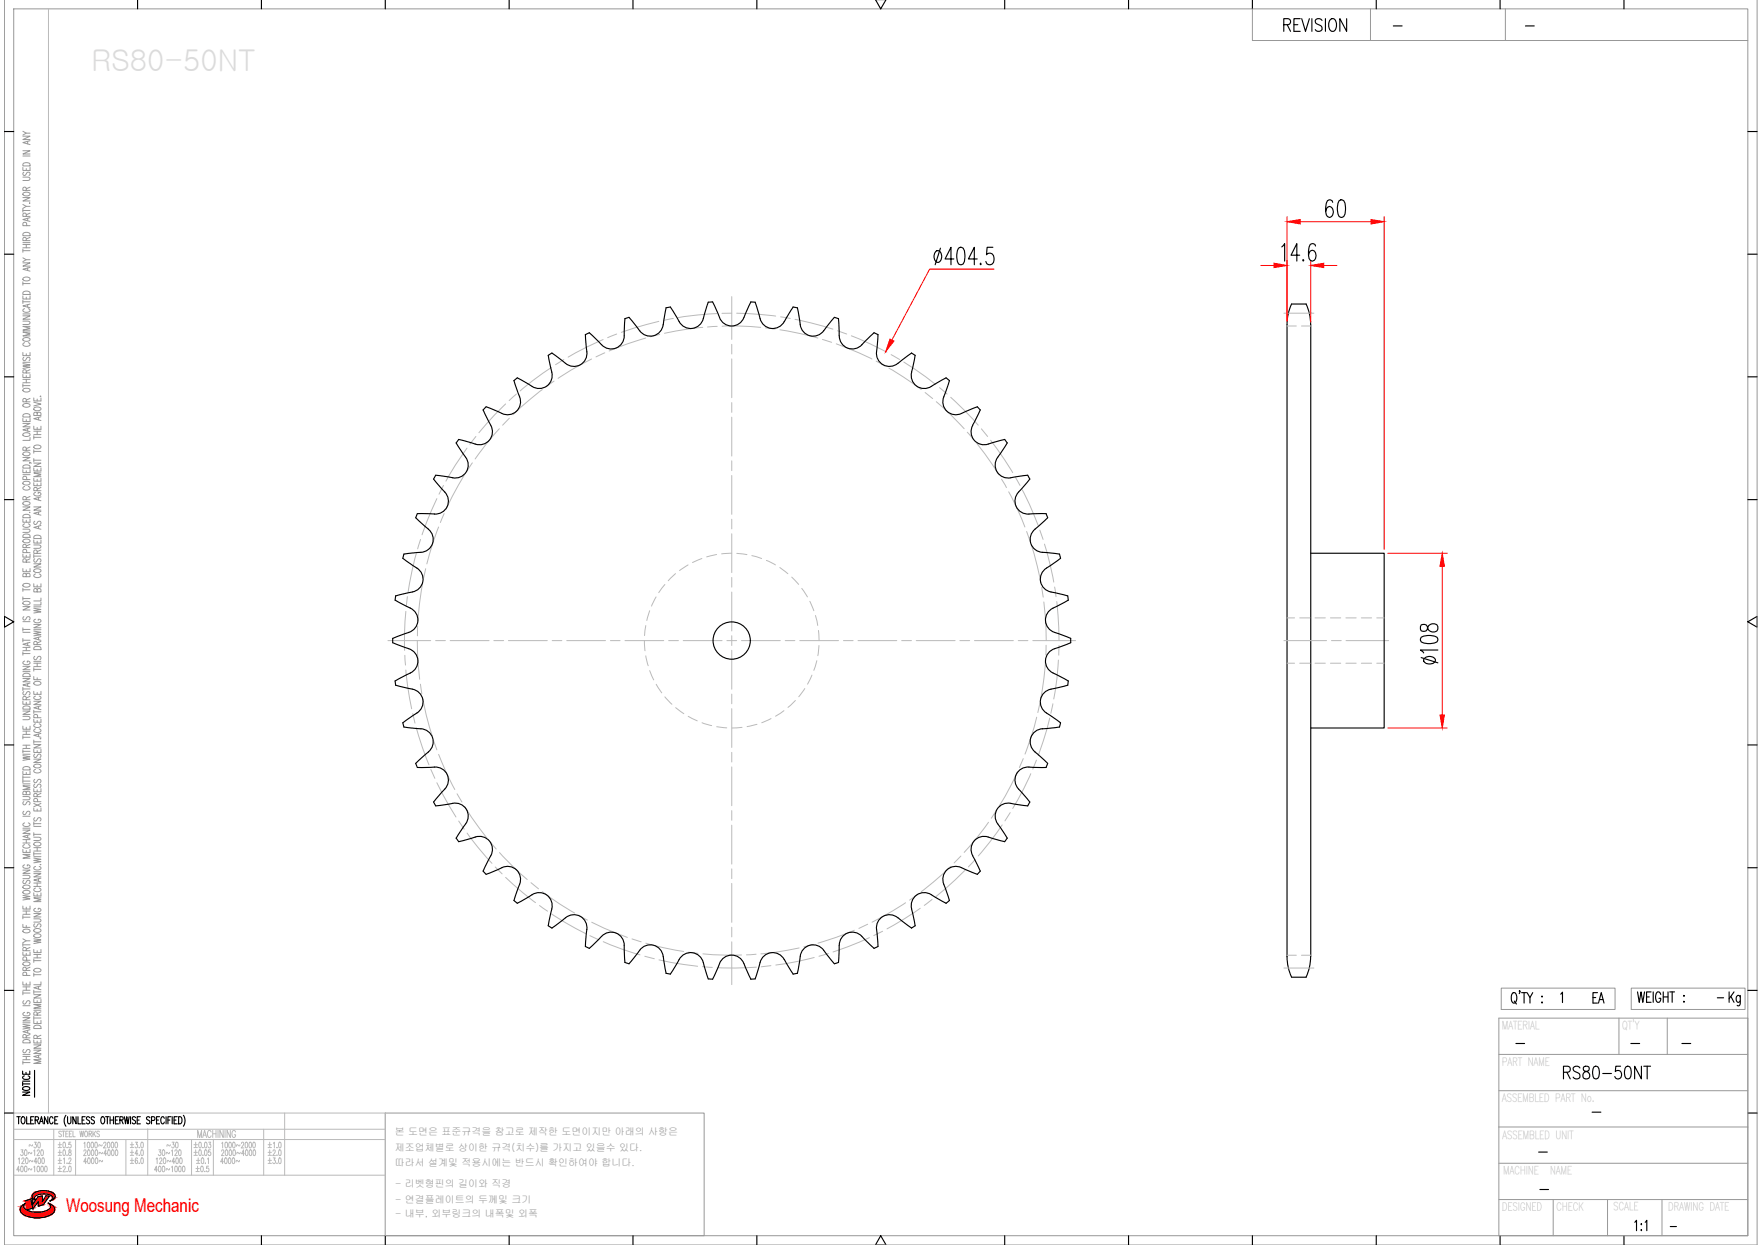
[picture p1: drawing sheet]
<svg xmlns="http://www.w3.org/2000/svg" width="297mm" height="210mm" viewBox="0 0 297 210" stroke-linecap="round" stroke-linejoin="round" font-family="sans-serif">
<defs><g id="words">
<text font-size="5.3" x="290.7" y="170.7">Kg</text>
<text font-size="4.9" x="267.8" y="170.4">EA</text>
<text font-size="3.2" fill="#f00" x="11.1" y="204.3">Woosung Mechanic</text>
<g font-size="2.6">
<text x="234.2" y="5.6">-</text>
<text x="256.5" y="5.6">-</text>
<text x="288.9" y="169.3">-</text>
<text x="254.7" y="177.1">-</text>
<text x="274.1" y="177.1">-</text>
<text x="282.9" y="177.1">-</text>
<text x="267.8" y="188.7">-</text>
<text x="258.6" y="195.4">-</text>
<text x="258.9" y="201.8">-</text>
<text x="280.8" y="208.1">-</text>
</g>
<g font-size="1.7" fill="#989898">
<text x="66.6" y="191.4">본 도면은 표준규격을 참고로 제작한 도면이지만 아래의 사항은</text>
<text x="66.6" y="194.1">제조업체별로 상이한 규격(치수)를 가지고 있을수 있다.</text>
<text x="66.6" y="196.6">따라서 설계및 적용시에는 반드시 확인하여야 합니다.</text>
<text x="66.7" y="200.2">- 리벳형핀의 길이와 직경</text>
<text x="66.7" y="202.8">- 연결플레이트의 두께및 크기</text>
<text x="66.7" y="205.2">- 내부, 외부링크의 내폭및 외폭</text>
</g>
</g></defs>
<!-- layer: 0 -->
<g fill="none" stroke="#989898" stroke-width=".17">
<path d="M.7 -.1v210h295.7v-210M2.3 1.5h292.5v206.8h-292.5zM211.3 1.5v5.3h83.5M231.2 1.5v5.3M253.9 1.5v5.3M3.9 33.3h1.2l-1.2 .6h1.2M3.9 29.9h.8l.4 .2-.2 .3h-1M3.9 28.2v.5h1.2v-.5M3.9 25.4h1.2l-1.2 .6h1.2M3.9 23h1.2l-1.2 .5h1.2M3.9 35.2v.6M3.9 35.5h1.2"/>
<path d="M3.9 34.5l.5 .3M3.9 26.3h1.2M3.9 22.1l.5 .4M3.9 39.3a.82 .82 0 0 1 1.2 .1v.3h-1.2zM3.9 32.5a.91 .91 0 0 1 1.2 .1 .64 .64 0 0 1-.6 .4 .64 .64 0 0 1-.6-.4zM3.9 27.6a.84 .84 0 0 1 1.2 .1v.3h-1.2zM4 29l-.1 .4 .1 .2 .3-.1a.52 .52 0 0 1 .7-.4l.1 .3-.2 .2M4.4 36.5v-.5h-.4l-.1 .5h1.2M4.4 32.1l-.1-.5h-.4v.5h1.2M4.4 28.4v.3M4.5 38.1l-.1-.5-.1-.1-.4 .1v.5h1.2M4.7 23.8v.4"/>
<path d="M4.7 36.8v.4M5 34.2v.1zM5.1 36.7l-1.2 .3 1.2 .3M5.1 34.8h-.7l-.5 .3M5.1 23.7l-1.2 .3 1.2 .4M5.1 22.5h-.7l-.5 .3M5.1 35.9l-.7 .3M5.1 31.6l-.7 .2M3.9 59.4v.6h1.2v-.6M3.9 54.1h.8l.4 .3-.2 .3h-1M3.9 53.2h1.2l-1.2 .6h1.2M3.9 49.9v.5h1.2v-.5"/>
<path d="M3.9 44.3h1.2l-1.2 .6h1.2M3.9 42v.5M3.9 47.5v.6M3.9 50.6v.6M3.9 52.9h1.2M3.9 50.9h1.2M3.9 47.8h1.2M3.9 43.5l.5 .3M3.9 42.3h1.2M3.9 41.8h1.2M3.9 41.2h1.2M3.9 40.9h1.2"/>
<path d="M3.9 57.1a.91 .91 0 0 1 1.2 0 .69 .69 0 0 1-1.2 .3zM3.9 49.2a.82 .82 0 0 1 1.2 .2v.2h-1.2zM3.9 46.9a.71 .71 0 0 1 1.2 .2 .7 .7 0 0 1-1.2-.1zM4.2 57.8a.32 .32 0 0 0-.3 .4 .32 .32 0 0 0 .4 .2h.3a.32 .32 0 0 0 .5-.2 .32 .32 0 0 0-.3-.4M4.2 52a.32 .32 0 0 0-.3 .5 .32 .32 0 0 0 .4 .2h.3a.32 .32 0 0 0 .5-.2 .32 .32 0 0 0-.3-.5M4.4 40.6v-.5h-.4l-.1 .5h1.2M4.4 41.2v.6M4.4 50.1v.3M4.4 59.6v.4M4.7 45.2v.4M4.7 51.4v.4M5.1 56h-1.2l1.2 .3-1.2 .3h1.2"/>
<path d="M5.1 55h-1.2l1.2 .3-1.2 .4h1.2M5.1 51.3l-1.2 .3 1.2 .3M5.1 45.1l-1.2 .3 1.2 .3M5.1 43.8h-.7l-.5 .3M5.1 40l-.7 .3M3.9 79.2v.5h1.2v-.5M3.9 77.1h1.2l-1.2 .6h1.2M3.9 73.2a.72 .72 0 0 1 1.2 .2 .87 .87 0 0 1-1.2 0zM3.9 71.4h1.2l-1.2 .6h1.2M3.9 70.5v.6h1.2v-.6M3.9 63.1v.5h1.2v-.5M3.9 61.3l1.2 .2-1.2 .2 1.2 .2-1.2 .2"/>
<path d="M3.9 64.7v.6M3.9 65h1.2M3.9 64.5h1.2M3.9 64h1.2M3.9 61.1h1.2M3.9 78.5a.84 .84 0 0 1 1.2 .1v.3h-1.2zM3.9 76.4a.71 .71 0 0 1 1.2 .2 .7 .7 0 0 1-1.2-.2zM3.9 69.9a.79 .79 0 0 1 1.2 .1v.3h-1.2zM3.9 68.2a.91 .91 0 0 1 1.2 .1 .69 .69 0 0 1-1.2 .2zM3.9 65.6a.74 .74 0 0 1 1.2 .2 .7 .7 0 0 1-1.2-.1zM4 60.2a.29 .29 0 0 0-.1 .5 .29 .29 0 0 0 .5-.1l.1-.2a.31 .31 0 0 1 .5-.1 .31 .31 0 0 1-.1 .5M4.4 75.9v-.5h-.5v.5h1.2"/>
<path d="M4.4 67.7v-.4l-.4-.1-.1 .5h1.2M4.4 62.9v-.5h-.5v.5h1.2M4.4 63.3v.3M4.4 64v.5M4.4 70.8v.3M4.4 79.4v.3M4.7 72.3v.4M5 78l.3 .1M5.1 73.8v.4h-1.2M5.1 72.2l-1.2 .3 1.2 .3M5.1 75.4l-.7 .2M5.1 67.2l-.7 .3"/>
<path d="M5.1 62.3l-.7 .3M5.7 78.9v.5h1.2v-.5M5.7 78.1h1.2l-1.2 .5h1.2M5.7 71.9v.5h1.2v-.5M5.7 67.8l1.2 .3-1.2 .3M5.7 67.1v.5h1.2v-.5M5.7 73.5v.5M5.7 75.8v.6M5.7 77.3v.6M5.7 77.6h1.2M5.7 76.1h1.2M5.7 73.7h1.2"/>
<path d="M5.7 73.3h1.2M5.7 72.7h1.2M5.8 75.2a.71 .71 0 0 1 1.1 .2 .73 .73 0 0 1-1.2-.1zM5.8 68.8a.91 .91 0 0 1 1.1 0 .69 .69 0 0 1-1.1 .3zM6.3 69.7l.2-.2h.3l.1 .2v.4h-1.2l.1-.6 .4 .1 .1 .5M6.3 67.3v.3M6.3 72.1v.3M6.3 72.7v.6M6.3 79.1v.3M6.5 70.4v.4M6.8 66.8h.1zM6.9 79.7h-1.2l1.2 .3-1.2 .4h1.2"/>
<path d="M6.9 70.3l-1.2 .3 1.2 .3M3.9 95.9v.5h1.2v-.5M3.9 93.4v.5h1.2v-.5M3.9 89.2h1l.2 .2-.2 .3-1 .1M3.9 87.5v.5h1.2v-.5M3.9 85.5h1.2l-1.2 .5h1.2M3.9 99.2v.5M3.9 99.4h1.2M3.9 80h1.2M3.9 98.5a.91 .91 0 0 1 1.2 .1 .64 .64 0 0 1-.6 .4 .64 .64 0 0 1-.6-.4zM3.9 91.1a.71 .71 0 0 1 1.2 .2 .73 .73 0 0 1-1.2-.2zM3.9 90.2a.79 .79 0 0 1 1.2 .1v.3h-1.2z"/>
<path d="M3.9 86.9a.82 .82 0 0 1 1.2 .1v.3h-1.2zM3.9 84.7a.91 .91 0 0 1 1.2 .1 .64 .64 0 0 1-.6 .4 .64 .64 0 0 1-.6-.4zM3.9 81.3a.91 .91 0 0 1 1.2 .1 .64 .64 0 0 1-.6 .4 .64 .64 0 0 1-.6-.4zM4.2 88.3a.32 .32 0 0 0-.3 .4 .32 .32 0 0 0 .4 .2h.3a.32 .32 0 0 0 .5-.2 .32 .32 0 0 0-.3-.4M4.2 82a.32 .32 0 0 0-.3 .4 .32 .32 0 0 0 .4 .2h.3a.32 .32 0 0 0 .5-.2 .32 .32 0 0 0-.3-.4M4.4 96.9l.3-.2h.3l.1 .2v.3h-1.2l.1-.5h.4v.5M4.4 94.8v-.5l-.4-.1-.1 .6h1.2M4.4 92.3l-.1-.5-.4 .1v.4h1.2M4.4 84.3v-.5l-.4-.1-.1 .6h1.2M4.4 87.7v.3M4.4 93.6v.3M4.4 96.1v.3"/>
<path d="M4.5 93.2l-.1-.5h-.5v.5h1.2M4.5 80.8l-.1-.4-.1-.1-.4 .1v.4h1.2M5 86.4h.1M5.1 94.2l-.7 .3M5.1 91.8l-.7 .2M5.1 83.7l-.7 .3M5.7 98.4v.5h1.2v-.5M5.7 95.1h1.2l-1.2 .5h1.2M5.7 91.9h.9l.3 .2-.2 .3h-1M5.7 91v.6h1.2v-.6M5.7 85.5h1.2l-1.2 .5h1.2M5.7 81.4v.5h1.2v-.5"/>
<path d="M5.7 80.6v.5h1.2v-.5M5.7 93.5v.6M5.7 93.8h1.2M5.8 96a.91 .91 0 0 1 1.1 .1 .64 .64 0 0 1-.6 .4 .64 .64 0 0 1-.6-.4zM5.8 90.4a.79 .79 0 0 1 1.1 .1v.3h-1.2zM5.9 94.2a.29 .29 0 0 0-.2 .5 .29 .29 0 0 0 .5-.1l.1-.2a.31 .31 0 0 1 .5-.1 .31 .31 0 0 1-.1 .5M5.9 87.9l-.2 .2 .2 .3 .3-.1 .1-.3a.3 .3 0 0 1 .5-.1 .3 .3 0 0 1-.1 .5M6 96.8a.32 .32 0 0 0-.3 .4 .32 .32 0 0 0 .5 .2h.2a.32 .32 0 0 0 .5-.2 .32 .32 0 0 0-.3-.4M6 83a.32 .32 0 0 0-.3 .4 .32 .32 0 0 0 .5 .2h.2a.34 .34 0 0 0 .5-.3 .34 .34 0 0 0-.5-.3v.2M6.3 99.4l.2-.2 .3 .1 .1 .1v.4h-1.2l.1-.5h.4l.1 .5M6.3 93.3l-.1-.5h-.4l-.1 .5h1.2M6.3 82.7l-.1-.5h-.4l-.1 .5h1.2"/>
<path d="M6.3 80.8v.3M6.3 81.6v.3M6.3 91.2v.4M6.3 98.6v.3M6.5 83.9v.4M6.5 86.4v.4M6.5 88.7v.4M6.9 88.6l-1.2 .3 1.2 .3M6.9 86.2l-1.2 .3 1.2 .4M6.9 83.8l-1.2 .3 1.2 .3M6.9 92.7l-.6 .3M6.9 82.2l-.6 .3"/>
<path d="M3.9 119.9h1.2l-1.2 .6h1.2M3.9 118.2v.5h1.2v-.5M3.9 114.4h1.2l-1.2 .5h1.2M3.9 112.3h1.2l-1.2 .6h1.2M3.9 102.3h1.2l-1.2 .5h1.2M3.9 100.6v.6M3.9 105.8v.6M3.9 107.6v.6M3.9 109.9v.6M3.9 115.9v.5M3.9 116.2h1.2M3.9 113.2h1.2"/>
<path d="M3.9 110.2h1.2M3.9 109.7h1.2M3.9 109.1h1.2M3.9 107.9h1.2M3.9 106.6h1.2M3.9 106.1h1.2M3.9 104.8h1.2M3.9 100.9h1.2M3.9 119.2a.84 .84 0 0 1 1.2 .1v.3h-1.2zM3.9 113.7a.82 .82 0 0 1 1.2 .1v.3h-1.2zM3.9 101.5a.91 .91 0 0 1 1.2 .1 .69 .69 0 0 1-1.2 .2zM4 116.6a.29 .29 0 0 0-.1 .5 .29 .29 0 0 0 .5-.1l.1-.2a.31 .31 0 0 1 .5-.1 .31 .31 0 0 1-.1 .5"/>
<path d="M4 104a.29 .29 0 0 0-.1 .4 .29 .29 0 0 0 .5 0l.1-.3a.31 .31 0 0 1 .5-.1 .31 .31 0 0 1-.1 .5M4.2 111.5a.32 .32 0 0 0-.3 .4 .32 .32 0 0 0 .4 .2h.3a.34 .34 0 0 0 .5-.3 .34 .34 0 0 0-.5-.3v.2M4.4 118v-.5l-.4-.1-.1 .6h1.2M4.4 109.1v.6M4.4 118.4v.3M4.7 108.4v.4M4.7 115.3v.4M5.1 115.2l-1.2 .3 1.2 .3M5.1 108.3l-1.2 .3 1.2 .3M5.1 117.4l-.7 .3M5.7 118.2h1.2l-1.2 .6h1.2M5.7 116.6v.5h1.2v-.5"/>
<path d="M5.7 114.1v.5h1.2M5.7 106.4l1.2 .2-1.2 .2 1.2 .2-1.2 .2M5.7 105.3h1.2l-1.2 .5h1.2M5.7 102.5l1.2 .3-1.2 .1 1.2 .3-1.2 .1M5.7 112.6v.5M5.7 119.7v.6M5.7 112.9h1.2M5.7 112.4h1.2M5.7 111.8h1.2M5.7 111.5h1.2M5.7 106.2h1.2M5.7 102.3h1.2"/>
<path d="M5.8 115a.71 .71 0 0 1 1.1 .3 .7 .7 0 0 1-1.2-.2zM5.8 109.1a.84 .84 0 0 1 1.1 .2v.2h-1.2zM5.9 110.7a.29 .29 0 0 0-.2 .4 .29 .29 0 0 0 .5 0l.1-.3a.31 .31 0 0 1 .5-.1 .31 .31 0 0 1-.1 .5M6 117.4a.32 .32 0 0 0-.3 .4 .32 .32 0 0 0 .5 .2h.2a.32 .32 0 0 0 .5-.2 .32 .32 0 0 0-.3-.4M6 104.4a.32 .32 0 0 0-.3 .4 .32 .32 0 0 0 .5 .2h.2a.33 .33 0 0 0 .5-.3 .33 .33 0 0 0-.5-.3v.2M6.3 108.7l-.1-.5h-.4l-.1 .5h1.2M6.3 111.8v.6M6.3 114.3v.3M6.3 116.7v.4M6.5 107.5v.4M6.5 119.1v.4M6.9 119l-1.2 .3 1.2 .3"/>
<path d="M6.9 107.3l-1.2 .3 1.2 .4M6.9 101.5v.5h-1.2M6.9 100.8v.5h-1.2M6.9 108.1l-.6 .3M3.9 139.9h1.2l-1.2 .6h1.2M3.9 134.3h.8l.4 .2-.2 .3h-1M3.9 130v.6h1.2v-.6M3.9 127.4l1.2 .2-1.2 .2 1.2 .2-1.2 .2M3.9 122.4v.6h1.2v-.6M3.9 120.8h.8l.4 .2-.2 .3h-1M3.9 124v.6M3.9 126.4v.6"/>
<path d="M3.9 130.8v.5M3.9 131.4v.6M3.9 139.6h1.2M3.9 137.6h1.2M3.9 132.2h1.2M3.9 131.7h1.2M3.9 131h1.2M3.9 127.2h1.2M3.9 126.7h1.2M3.9 126.2h1.2M3.9 125.6h1.2M3.9 124.3h1.2"/>
<path d="M3.9 123.8h1.2M3.9 123.3h1.2M3.9 129.4a.82 .82 0 0 1 1.2 .1v.3h-1.2zM4 136.8a.29 .29 0 0 0-.1 .4 .29 .29 0 0 0 .5 0l.1-.3a.31 .31 0 0 1 .5-.1 .31 .31 0 0 1-.1 .5M4 135.1l-.1 .2 .1 .4 .3-.1 .2-.3a.3 .3 0 0 1 .5-.1 .3 .3 0 0 1-.1 .5M4.2 138.7a.32 .32 0 0 0-.3 .4 .32 .32 0 0 0 .4 .3h.3a.32 .32 0 0 0 .5-.3 .32 .32 0 0 0-.3-.4M4.4 133.6l.3-.2h.3l.1 .2v.4h-1.2l.1-.6 .4 .1v.5M4.4 122.6v.4M4.4 123.3v.5M4.4 125.6v.6M4.4 130.2v.4M5.1 132.5h-1.2l1.2 .3-1.2 .3h1.2"/>
<path d="M5.7 136.2v.5h1.2v-.5M5.7 133v.5h1.2v-.5M5.7 128h1.2l-1.2 .6h1.2M5.7 126.3v.6h1.2v-.6M5.7 125.5h1.2l-1.2 .6h1.2M5.7 121.3v.5h1.2v-.5M5.7 124.8v.5M5.7 138.6v.5M5.7 139.3h1.2M5.7 138.9h1.2M5.7 135.5l1.2 .5M5.7 125.1h1.2"/>
<path d="M5.7 120h1.2M5.8 129a.91 .91 0 0 1 1.1 .1 .69 .69 0 0 1-1.1 .2zM5.9 137.9a.29 .29 0 0 0-.2 .4 .29 .29 0 0 0 .5 0l.1-.3a.31 .31 0 0 1 .5-.1 .31 .31 0 0 1-.1 .5M5.9 132.2l-.2 .4a.26 .26 0 0 0 .2 .2 .26 .26 0 0 0 .3-.2l.1-.2a.31 .31 0 0 1 .5-.1 .31 .31 0 0 1-.1 .5M5.9 131.4a.29 .29 0 0 0-.2 .5 .29 .29 0 0 0 .5-.1l.1-.2a.31 .31 0 0 1 .5-.1 .31 .31 0 0 1-.1 .5M5.9 127.1a.29 .29 0 0 0-.2 .5 .29 .29 0 0 0 .5-.1l.1-.2a.31 .31 0 0 1 .5-.1 .31 .31 0 0 1-.1 .5M6 129.7a.32 .32 0 0 0-.3 .4 .32 .32 0 0 0 .5 .2h.2a.32 .32 0 0 0 .5-.2 .32 .32 0 0 0-.3-.4M6 122.9a.32 .32 0 0 0-.3 .4 .32 .32 0 0 0 .5 .2h.2a.32 .32 0 0 0 .5-.2 .32 .32 0 0 0-.3-.4M6 122a.32 .32 0 0 0-.3 .5 .32 .32 0 0 0 .5 .2h.2a.32 .32 0 0 0 .5-.2 .32 .32 0 0 0-.3-.5M6.3 134.3l-.1-.4-.4-.1-.1 .5h1.2M6.3 121.4v.4M6.3 126.5v.4"/>
<path d="M6.3 133.2v.3M6.3 136.4v.3M6.3 135.2v-.5l-.2-.1-.3 .1-.1 .5h1.2M6.3 121v-.5h-.5l-.1 .5h1.2M6.5 123.8v.4M6.8 124.5h.1zM6.9 123.6l-1.2 .4 1.2 .3M6.9 135.5l-1.2 .5M6.9 133.8l-.6 .2M3.9 155.8v.6h1.2M3.9 152.8v.5h1.2v-.5M3.9 151l1.2 .1-1.2 .2 1.2 .2-1.2 .2"/>
<path d="M3.9 149.5a.72 .72 0 0 1 1.2 .1 .87 .87 0 0 1-1.2 0zM3.9 147.6h.8l.4 .2-.2 .3h-1M3.9 146.7h1.2l-1.2 .5h1.2M3.9 143.2v.5h1.2v-.5M3.9 154.4v.5M3.9 159v.6M3.9 159.3h1.2M3.9 158.3l.5 .3M3.9 154.6h1.2M3.9 154.1h1.2M3.9 153.6h1.2M3.9 142.1h1.2"/>
<path d="M3.9 141.6h1.2M3.9 156.8a.91 .91 0 0 1 1.2 .1 .64 .64 0 0 1-.6 .4 .64 .64 0 0 1-.6-.4zM3.9 150.3a.91 .91 0 0 1 1.2 0 .64 .64 0 0 1-.6 .5 .64 .64 0 0 1-.6-.5zM4 148.4a.29 .29 0 0 0-.1 .5 .29 .29 0 0 0 .5-.1l.1-.2a.31 .31 0 0 1 .5-.1 .31 .31 0 0 1-.1 .5M4.2 145.8a.32 .32 0 0 0-.3 .4 .32 .32 0 0 0 .4 .2h.3a.33 .33 0 0 0 .5-.3 .33 .33 0 0 0-.5-.3v.2M4.2 142.4a.32 .32 0 0 0-.3 .4 .32 .32 0 0 0 .4 .2h.3a.32 .32 0 0 0 .5-.2 .32 .32 0 0 0-.3-.4M4.4 141.6v.5M4.4 143.4v.3M4.4 152.9v.4M4.4 153.6v.5M4.4 156v.4M4.7 140.8v.4"/>
<path d="M5.1 158.6h-.7l-.5 .3M5.1 144.1h-1.2l1.2 .3-1.2 .3h1.2M5.1 140.7l-1.2 .3 1.2 .4M5.1 159.7l-.7 .3M5.7 158.3l1.2 .2-1.2 .2 1.2 .2-1.2 .2M5.7 154.9h.9l.3 .2-.2 .3-1 .1M5.7 154h1.2l-1.2 .6h1.2M5.7 150.5v.6h1.2v-.6M5.7 147.3h1.2l-1.2 .5h1.2M5.7 144.7l1.2 .2-1.2 .2 1.2 .2-1.2 .2M5.7 141.2h.9l.3 .2-.2 .3h-1M5.7 140.4v.5"/>
<path d="M5.7 143.7v.5M5.7 149.5h1.2M5.7 148.9h1.2M5.7 147h1.2M5.7 144.4h1.2M5.7 143.9h1.2M5.7 143.5h1.2M5.7 142.9h1.2M5.7 140.7h1.2M5.8 157.6a.71 .71 0 0 1 1.1 .2 .7 .7 0 0 1-1.2-.1zM5.8 156.7a.71 .71 0 0 1 1.1 .2 .7 .7 0 0 1-1.2-.1zM5.8 142.1a.71 .71 0 0 1 1.1 .3 .7 .7 0 0 1-1.2-.2z"/>
<path d="M5.9 155.8l-.2 .1 .2 .4 .3-.1 .1-.3a.3 .3 0 0 1 .5-.1 .3 .3 0 0 1-.1 .5M6 153.1a.32 .32 0 0 0-.3 .4 .32 .32 0 0 0 .5 .2h.2a.34 .34 0 0 0 .5-.3 .34 .34 0 0 0-.5-.3v.2M6 149.7a.32 .32 0 0 0-.3 .4 .32 .32 0 0 0 .5 .2h.2a.32 .32 0 0 0 .5-.2 .32 .32 0 0 0-.3-.4M6 146.1a.32 .32 0 0 0-.3 .4 .32 .32 0 0 0 .5 .2h.2a.32 .32 0 0 0 .5-.2 .32 .32 0 0 0-.3-.4M6.3 142.9v.6M6.3 148.9v.6M6.3 150.7v.4M6.5 148.2v.4M6.8 145.8h.1zM6.9 151.4h-1.2l1.2 .3-1.2 .3h1.2M6.9 148.1l-1.2 .3 1.2 .3M3.9 172.7l1.2 .2-1.2 .2 1.2 .2-1.2 .2"/>
<path d="M3.9 171.6h1.2l-1.2 .5h1.2M3.9 165.5v.6h1.2v-.6M3.9 160.5v.6h1.2v-.6M3.9 179.1h1.2M3.9 167.1v.6M3.9 178.9v.5M3.9 178.7h1.2M3.9 178.1h1.2M3.9 177.8h1.2M3.9 172.4h1.2M3.9 169.6h1.2M3.9 167.4h1.2"/>
<path d="M3.9 167h1.2M3.9 166.4h1.2M3.9 175.4a.82 .82 0 0 1 1.2 .1v.3h-1.2zM3.9 162.3a.71 .71 0 0 1 1.2 .3 .7 .7 0 0 1-1.2-.2zM4 176.9l-.1 .2 .1 .4 .3-.1 .2-.3a.3 .3 0 0 1 .5-.1 .3 .3 0 0 1-.1 .5M4 168.7a.29 .29 0 0 0-.1 .5 .29 .29 0 0 0 .5-.1l.1-.2a.31 .31 0 0 1 .5-.1 .31 .31 0 0 1-.1 .5M4.2 170.7a.32 .32 0 0 0-.3 .4 .32 .32 0 0 0 .4 .2h.3a.33 .33 0 0 0 .5-.3 .33 .33 0 0 0-.5-.3v.2M4.4 175v-.5l-.4-.1-.1 .6h1.2M4.4 163.6v-.5h-.4l-.1 .5h1.2M4.4 160.3v-.5h-.4l-.1 .5h1.2M4.4 160.7v.4M4.4 165.7v.4"/>
<path d="M4.4 166.4v.6M4.4 178.1v.6M4.5 164.5l-.1-.5h-.5v.5h1.2M4.5 161.9l-.1-.5-.1-.1-.4 .1v.5h1.2M4.7 173.7v.4M5.1 173.6l-1.2 .3 1.2 .4M5.1 174.4l-.7 .3M5.1 163.1l-.7 .2M5.7 177.1h1.2l-1.2 .5h1.2M5.7 176.2h1.2l-1.2 .5h1.2M5.7 175.3v.5h1.2v-.5M5.7 172v.6h1.2v-.6"/>
<path d="M5.7 168.5v.5h1.2v-.5M5.7 167.7h1.2l-1.2 .6h1.2M5.7 160.1v.5h1.2v-.5M5.7 171.6h1.2M5.7 161.7v.6M5.7 164.1v.5M5.7 166.9v.6M5.7 171.4v.5M5.7 170.3h1.2M5.7 167.2h1.2M5.7 164.3h1.2M5.7 162h1.2"/>
<path d="M5.7 161.5h1.2M5.7 160.9h1.2M5.8 173a.82 .82 0 0 1 1.1 .1v.3h-1.2zM5.8 163.4a.71 .71 0 0 1 1.1 .3 .87 .87 0 0 1-1.2 0zM6.3 175.1l-.1-.5h-.4l-.1 .5h1.2M6.3 171.1l-.1-.4-.4-.1-.1 .5h1.2M6.3 160.3v.3M6.3 160.9v.6M6.3 168.7v.3M6.3 172.2v.4M6.3 175.5v.3M6.5 166.3v.4"/>
<path d="M6.5 177.9v.4M6.9 178.7h-1.2l1.2 .3-1.2 .3h1.2M6.9 177.8l-1.2 .3 1.2 .3M6.9 169.3h-1.2l1.2 .4-1.2 .3h1.2M6.9 166.2l-1.2 .3 1.2 .4M6.9 165.5v.5h-1.2M6.9 174.5l-.6 .3M6.9 170.6l-.6 .3M252.8 177.8h42M252.8 171.7h42v36.6h-42zM253.2 166.6h19.2v3.6h-19.2zM273.1 171.7v6.1"/>
<path d="M275.2 166.6h19.2v3.6h-19.2zM281.2 171.7v6.1M65 187.7h53.8v20.6h-53.8zM252.8 196.1h42M252.8 183.9h42M252.8 190h42M252.8 202.2h42M262 202.2v6.1M271.2 202.2v6.1M280.3 202.2v6.1"/>
</g>
<g fill="none" stroke="#000" stroke-width=".19">
<path d="M23.2 -.1v1.6M44.1 -.1v1.6M65 -.1v1.6M85.9 -.1v1.6M106.8 -.1v1.6M127.7 -.1v1.6M147.7 -.1l.9 1.6 .9-1.6M169.5 -.1v1.6M190.4 -.1v1.6M211.3 -.1v1.6M232.1 -.1v1.6M253 -.1v1.6"/>
<path d="M273.9 -.1v1.6M216.5 4.2h.8a.52 .52 0 0 0 .4-.5 .52 .52 0 0 0-.4-.6h-.8v2.2M217.1 4.2l.6 1.1M218.3 4.2h.6M219.3 3.1h-1v2.2h1M219.6 3.1l.6 2.2 .7-2.2M221.3 3.1v2.2M223 3.4a.58 .58 0 0 0-.7-.3 .58 .58 0 0 0-.4 .8l.8 .4a.53 .53 0 0 1 .3 .5 .53 .53 0 0 1-.4 .5h-.3l-.4-.3M223.6 3.1v2.2M224.5 3.3l.1-.2a.93 .93 0 0 1 .8 1.4l-.1 .3a.57 .57 0 0 1-.5 .5 .57 .57 0 0 1-.6-.5 1.47 1.47 0 0 1 .3-1.5zM227.1 3.1v2.2l-1.1-2.2v2.2M.7 22.2h1.6"/>
<path d="M294.8 22.2h1.6M.7 42.9h1.6M93.1 59.5l-.6 .4 .5 2.4a2.24 2.24 0 0 1-.6 2.6 2.24 2.24 0 0 1-2.6 .2M98.7 56.4l.7-.3 2.1 2M98.7 56.4l.2 2.4a2.26 2.26 0 0 1-1 2.7 2.26 2.26 0 0 1-2.9-.5l-1.9-1.5M105.4 53.7l.7-.2 1.8 2.3M105.4 53.7l-.1 2.4a2.23 2.23 0 0 1-1.2 2.5 2.23 2.23 0 0 1-2.6-.5M113.1 51.8l-.8 .1-.3 1.9a2.62 2.62 0 0 1-1.8 2.8 2.19 2.19 0 0 1-2.3-.8M113.1 51.8l1.2 2a2.26 2.26 0 0 0 2.5 1.6 2.26 2.26 0 0 0 2-2.2l.7-2.2 .7-.1 1 2.2a2.23 2.23 0 0 0 2 1.8 2.23 2.23 0 0 0 2.3-1.3M126.6 50.9h.8l.7 2.3a2.27 2.27 0 0 0 2 2.2 2.27 2.27 0 0 0 2.4-1.6l1.3-2M126.7 50.9l-1.2 2.6M133.8 51.8l.7 .1 .4 2.4a2.23 2.23 0 0 0 1.5 2.2 2.23 2.23 0 0 0 2.5-.7"/>
<path d="M138.9 55.8l1.8-2.3 .7 .2 .1 2.4a2.27 2.27 0 0 0 1.4 2.6 2.27 2.27 0 0 0 2.8-.9l1.7-1.7 .7 .3-.2 2.4a2.23 2.23 0 0 0 .9 2.6 2.23 2.23 0 0 0 2.6-.1M153.7 59.5l.7 .4-.6 2.8M153.8 59.5l-2.3 1.8M217.9 51.3h2.4M217.9 51.3l-.6 1.6-.2 1.8v106.6M220.3 51.3l.6 1.6 .2 1.8v106.6M294.8 42.9h1.6M.7 63.5h1.6M81.5 69.1l1.3 2.6M82 68.6l-.5 .5M82.8 71.7a2.23 2.23 0 0 1-.4 2.7 2.23 2.23 0 0 1-2.7 .3l-2.3-.6-.2 .2-.3 .4 1.4 2a2.26 2.26 0 0 1 .3 2.9 2.26 2.26 0 0 1-2.7 .9l-2.4-.4-.4 .7M87.6 66.9a2.22 2.22 0 0 1-.7 2.6 2.22 2.22 0 0 1-2.7 0l-2.2-.9"/>
<path d="M89.8 65.2l-2.5-1.5-.4 .3-.2 .2 .9 2.7M153.8 62.7a2.23 2.23 0 0 0 1 2.5 2.23 2.23 0 0 0 2.7-.3l2.1-1.2 .4 .3 .1 .2-.7 2.3a2.26 2.26 0 0 0 .3 2.8 2.26 2.26 0 0 0 2.9 .2l2.2-.9 .6 .5-1.3 2.6M164.1 71.7a2.23 2.23 0 0 0 .4 2.7 2.23 2.23 0 0 0 2.7 .3l2.3-.6 .4 .6-1.3 2a2.26 2.26 0 0 0-.4 2.9 2.26 2.26 0 0 0 2.8 .9l2.3-.4 .4 .7M294.8 63.5h1.6M.7 84.2h1.6M70.4 86.6l-.3 .7 1.8 1.6a2.26 2.26 0 0 1 1.1 2.7 2.26 2.26 0 0 1-2.5 1.5l-2.4 .3-.2 .7 2 1.4a2.27 2.27 0 0 1 1.4 2.6 2.27 2.27 0 0 1-2.2 1.8l-2.4 .6M73.1 80.8l1.6 1.8a2.26 2.26 0 0 1 .7 2.8 2.26 2.26 0 0 1-2.6 1.2h-2.4M173.7 80.8l-1.6 1.8a2.26 2.26 0 0 0-.7 2.8 2.26 2.26 0 0 0 2.6 1.2h2.4l.2 .5 .1 .2-1.8 1.6a2.26 2.26 0 0 0-1 2.7 2.26 2.26 0 0 0 2.4 1.5l2.4 .3 .1 .5 .1 .2-2 1.4a2.27 2.27 0 0 0-1.4 2.6 2.27 2.27 0 0 0 2.3 1.8l2.3 .6M221.1 93.3h12.4v29.4h-12.4M294.8 84.2h1.6M.7 103.9l1.6 .9-1.6 .9zM66.6 114.8l.1 .7 2.4 .6a2.27 2.27 0 0 1 2.2 1.8 2.27 2.27 0 0 1-1.4 2.6l-1.9 1.4v.2l.1 .5 2.4 .2a2.26 2.26 0 0 1 2.5 1.6 2.26 2.26 0 0 1-1.1 2.7l-1.8 1.6 .3 .7"/>
<path d="M66.7 101.2l2.1 1.1a2.24 2.24 0 0 1 1.7 2.1 2.24 2.24 0 0 1-1.5 2.2M66.7 100.5l-.1 .7M69 106.6l-2.8 1v.8l2.3 .8a2.27 2.27 0 0 1 2 2.1 2.27 2.27 0 0 1-1.7 2.4l-2.1 1.1M177.9 109.4a2.23 2.23 0 0 0-1.6 2.2 2.23 2.23 0 0 0 1.8 2.1l2.1 1.1v.2l-.1 .5-2.3 .6a2.27 2.27 0 0 0-2.3 1.8 2.27 2.27 0 0 0 1.4 2.6l2 1.4-.2 .7-2.4 .2a2.26 2.26 0 0 0-2.4 1.6 2.26 2.26 0 0 0 1 2.7l1.8 1.6-.2 .7h-2.5a2.26 2.26 0 0 0-2.6 1.2 2.26 2.26 0 0 0 .7 2.8l1.6 1.8-.3 .7-2.4-.4a2.26 2.26 0 0 0-2.8 .9 2.26 2.26 0 0 0 .4 2.9l1.3 2-.4 .6-2.3-.6a2.23 2.23 0 0 0-2.7 .3 2.23 2.23 0 0 0-.4 2.7M177.9 106.6l2.7 1v.8l-2.7 1M180.1 100.5l.1 .7-2.1 1.1a2.24 2.24 0 0 0-1.7 2.1 2.24 2.24 0 0 0 1.5 2.2M294.8 104.8l1.6-.9v1.8zM.7 125.6h1.6M70.4 129.4h2.4a2.26 2.26 0 0 1 2.6 1.2 2.26 2.26 0 0 1-.7 2.8l-1.6 1.8 .4 .7 2.4-.4a2.26 2.26 0 0 1 2.7 .9 2.26 2.26 0 0 1-.3 2.9l-1.4 2 .5 .6 2.3-.6a2.26 2.26 0 0 1 2.9 .5 2.26 2.26 0 0 1-.1 2.9l-1 2.2M294.8 125.6h1.6M.7 146.3h1.6M81.5 146.9l.5 .5"/>
<path d="M82 147.4l2.2-.9a2.22 2.22 0 0 1 2.7 0 2.22 2.22 0 0 1 .7 2.6M87.6 149.1l-.9 2.7 .2 .2 .4 .3 2.5-1.5M89.8 150.8a2.24 2.24 0 0 1 2.6 .3 2.24 2.24 0 0 1 .6 2.6l-.5 2.4 .6 .4M93.1 156.5l1.9-1.5a2.26 2.26 0 0 1 2.9-.5 2.26 2.26 0 0 1 1 2.7l-.2 2.4M101.5 157.9l-2.1 2-.7-.3M101.5 157.9a2.23 2.23 0 0 1 2.6-.5 2.23 2.23 0 0 1 1.2 2.5l.1 2.4M151.4 154.7a2.23 2.23 0 0 0-2.6-.1 2.23 2.23 0 0 0-.9 2.6l.2 2.4-.2 .1-.5 .2-1.7-1.7a2.27 2.27 0 0 0-2.8-.9 2.27 2.27 0 0 0-1.4 2.6l-.1 2.4-.4 .1-.3 .1-1.5-1.9a2.26 2.26 0 0 0-2.6-1.2 2.26 2.26 0 0 0-1.7 2.3l-.4 2.4-.7 .1M151.5 154.7l2.3 1.8M153.8 153.3l.6 2.8-.7 .4M164.1 144.3l1.3 2.6-.5 .5-2.3-.9a2.26 2.26 0 0 0-2.9 .2 2.26 2.26 0 0 0-.3 2.8l.8 2.3-.2 .2-.4 .3-2.1-1.2a2.23 2.23 0 0 0-2.7-.3 2.23 2.23 0 0 0-1 2.4M294.8 146.3h1.6M.7 167h1.6"/>
<path d="M105.4 162.3l.7 .2 1.5-1.9a2.27 2.27 0 0 1 2.6-1.2 2.27 2.27 0 0 1 1.7 2.3l.5 2.4 .7 .1M125.5 162.4a2.22 2.22 0 0 0-2.3-1.4 2.22 2.22 0 0 0-2 1.9l-1 2.2-.7-.1-.7-2.3a2.26 2.26 0 0 0-2-2.1 2.26 2.26 0 0 0-2.5 1.6l-1.2 2M125.5 162.5l1.2 2.6M133.8 164.2l-1.3-2a2.27 2.27 0 0 0-2.4-1.6 2.27 2.27 0 0 0-2 2.1l-.7 2.3-.8 .1M217.1 161.3l.2 1.7 .6 1.7 2.4 .1M221.1 161.3l-.2 1.7-.6 1.7M255.2 167.4h.1a.77 .77 0 0 1 .5 1v.3a.41 .41 0 0 1-.4 .4 .41 .41 0 0 1-.4-.4l-.1-.7zM255.4 168.8l.4 .5M256.4 167.1l-.1 .1v-.1v-.1l.1 .1-.1 .4M256.7 167.4h.8M257.1 167.4v1.7M257.6 167.4l.5 .8v.9"/>
<path d="M258.5 167.4l-.4 .8M260.1 168v.1zM260.1 168.9v.2zM263.3 167.6l.3-.3v1.7M267.2 179.9a.45 .45 0 0 0 .1 .7 .76 .76 0 0 1 .7 .4 .76 .76 0 0 1 0 .8 .64 .64 0 0 1-1-.2 .64 .64 0 0 1 .5-.9l.3-.1a.45 .45 0 0 0 .2-.7l-.3-.1zM268.9 179.9l.4-.1a1.05 1.05 0 0 1 .5 1.2l-.3 .8-.4 .1a1.05 1.05 0 0 1-.5-1.2zM273.4 179.8h-.9v.9a.69 .69 0 0 1 1.1 .3 .69 .69 0 0 1-.8 .9l-.3-.1-.1-.3M274.3 179.9l.4-.1a1.05 1.05 0 0 1 .5 1.2l-.3 .8-.4 .1a1.05 1.05 0 0 1-.5-1.2zM276.2 167.2l.3 1.8 .3-1.8 .3 1.8 .3-1.8M276.9 179.8v2.1l-1.2-2.1v2.1M277.3 179.8h1.1M277.7 168.1h.5"/>
<path d="M277.8 179.8v2.1M278.5 167.2h-.8v1.8h.8M278.9 167.2v1.8M280.1 167.7a.4 .4 0 0 0-.4-.5 .4 .4 0 0 0-.4 .5v.9a.4 .4 0 0 0 .2 .3 .4 .4 0 0 0 .5 0l.1-.6h-.3M280.6 168.1h.8M280.6 167.2v1.8M281.4 167.2v1.8M281.7 167.2h.8M282.1 167.2v1.8M284 167.8v.2zM284 168.8v.2zM.7 187.7h1.6"/>
<path d="M2.8 188.3h.6M3.1 188.3v1.2M3.7 188.3h.1a.64 .64 0 0 1 .4 .6 .64 .64 0 0 1-.4 .6 .85 .85 0 0 1-.1-1.2zM3.8 184.1h1.2l-1.2 .6h1.2M3.8 180.6v.5h1.2v-.5M3.8 182.7h1.2M3.8 182.5v.5M3.8 182.3h1.2M3.9 183.4a.71 .71 0 0 1 1.1 .2 .7 .7 0 0 1-1.2-.2zM4.1 181.4a.32 .32 0 0 0-.3 .4 .32 .32 0 0 0 .5 .2l.7-.2v-.2l-.3-.2M4.4 180.8v.3M4.5 188.3v1.2h.5"/>
<path d="M5.2 188.8h.3M5.7 188.3h-.5v1.2h.5M5.8 180.5v4.5M5.9 188.8h.5l.1-.4-.6-.1v1.2M6.2 188.8l.3 .7M6.7 189.5l.3-1.2 .3 1.2M6.8 189.1h.4M8.1 188.3v1.2l-.6-1.2v1.2M8.9 188.5l-.2-.2a.64 .64 0 0 0-.4 .6 .64 .64 0 0 0 .4 .6l.2-.3M9.2 188.8h.4M9.7 188.3h-.5v1.2h.5M11.1 188a1.56 1.56 0 0 0 0 1.9"/>
<path d="M11.4 188.3v.8l.2 .4 .3-.2 .1-1M12.8 188.3v1.2l-.5-1.2v1.2M13.2 188.3v1.2h.4M13.9 188.8h.3M14.4 188.3h-.5v1.2h.5M15.1 188.4l-.2-.1-.3 .1 .1 .3 .4 .3v.3l-.2 .2-.3-.2M15.9 188.4l-.2-.1h-.3v.4l.4 .2 .1 .4-.2 .2-.3-.2M17.2 188.3h.1a.64 .64 0 0 1 .4 .6 .64 .64 0 0 1-.4 .6 .85 .85 0 0 1-.1-1.2zM17.8 188.3h.6M18.1 188.3v1.2M18.6 188.8h.5M18.6 188.3v1.2"/>
<path d="M19.1 188.3v1.2M19.5 188.8h.3M20 188.3h-.5v1.2h.5M20.2 188.8h.5l.1-.4-.6-.1v1.2M20.5 188.8l.3 .7M21 188.3l.2 1.2 .2-1.2 .2 1.2 .2-1.2M22 188.3v1.2M22.9 188.4l-.2-.1h-.3l-.1 .4 .5 .2 .1 .4-.2 .2-.4-.2M23.1 188.8h.4M23.7 188.3h-.6v1.2h.6M25.3 188.4a.29 .29 0 0 0-.5-.1 .29 .29 0 0 0 .1 .5l.3 .1 .1 .4-.2 .2-.4-.2M25.6 188.9l.4-.1 .1-.1-.1-.4h-.4v1.2"/>
<path d="M26.4 188.8h.3M26.9 188.3h-.5v1.2h.5M27.7 188.5l-.2-.2a.64 .64 0 0 0-.4 .6 .64 .64 0 0 0 .4 .6l.2-.3M28 188.3v1.2M28.3 188.8h.3M28.8 188.3h-.5v1.2M29 188.3v1.2M29.4 188.8h.3M29.9 188.3h-.5v1.2h.5M30.1 188.3a.64 .64 0 0 1 .6 .4 .64 .64 0 0 1-.2 .7l-.4 .1zM30.9 188a1.66 1.66 0 0 1 0 1.9M263.7 180.8h.8a.52 .52 0 0 0 .4-.5 .52 .52 0 0 0-.4-.5h-.8v2.1"/>
<path d="M264.3 180.8l.6 1.1M266.5 180.1a.61 .61 0 0 0-.7-.4 .61 .61 0 0 0-.4 .6l.1 .3 .8 .4a.55 .55 0 0 1-.2 .9h-.3l-.4-.3M270.3 181h1.5M294.8 187.7h1.6M23.2 208.3v1.6M44.1 208.3v1.6M65 208.3v1.6M85.9 208.3v1.6M106.8 208.3v1.6M127.7 208.3v1.6M148.6 208.3l.9 1.6h-1.8zM169.5 208.3v1.6"/>
<path d="M190.4 208.3v1.6M211.3 208.3v1.6M232.1 208.3v1.6M253 208.3v1.6M273.9 208.3v1.6M275.7 206.1l.3-.4v1.8M276.8 206.3v.2zM276.8 207.3v.2zM277.5 206.1l.3-.4v1.8"/>
<circle cx="123.4" cy="108" r="3.1"/>
</g>
<g fill="none" stroke="#bababa" stroke-width=".17">
<path d="M8.2 1.5v186.2M2.3 187.7h62.7v20.6M2.3 190.4h62.7M2.3 192.1h62.7M2.3 198.1h62.7M3.1 195.4l.2-.2v1M3.3 197.2h-.5l.3-.6v1M3.5 193.9h.4l-.2 .3a.26 .26 0 0 1 .2 .4 .26 .26 0 0 1-.4 0M3.6 196.7l.1-.1a.57 .57 0 0 1 0 1l-.2-.2zM3.7 195.4v-.1a.21 .21 0 0 1 .3 0 .21 .21 0 0 1 0 .3l-.4 .6h.5M4.2 196.7l.1-.1a.57 .57 0 0 1 0 1l-.2-.2zM4.2 193.9h.1a.59 .59 0 0 1 0 .9l-.2-.2z"/>
<path d="M4.4 195.3l.1-.1a.56 .56 0 0 1 0 1l-.2-.4zM5.4 197l-.1 .2-.4-.2-.1 .3M5.4 194.3l-.1 .2-.4-.2-.1 .3M5.5 193l-.1 .2-.4-.2-.1 .3M5.5 195.6l-.1 .3-.3-.3-.1 .3M5.7 196.8l.1-.2v1M5.7 194l.1-.1v.9M5.8 192.6h.3l-.2 .3a.27 .27 0 0 1 .3 .4 .27 .27 0 0 1-.5 .1M6.3 195.9h-.5l.3-.7v1M6.3 194.1v-.1a.21 .21 0 0 1 .3-.1 .21 .21 0 0 1 0 .3l-.4 .6h.5M6.3 196.7l.1-.1a.57 .57 0 0 1 0 1l-.2-.5zM6.5 192.6a.59 .59 0 0 1 0 .9l-.1-.4z"/>
<path d="M6.5 195.3l.1-.1a.56 .56 0 0 1 0 1l-.2-.4zM7 196.7l.1-.1a.54 .54 0 0 1 0 1l-.2-.5zM7 193.9h.1a.56 .56 0 0 1 0 .9l-.2-.4zM7.1 195.3l.1-.1a.59 .59 0 0 1 0 1l-.1-.2zM7.6 196.7l.1-.1a.57 .57 0 0 1 0 1l-.2-.2zM9.1 190.4v7.7M9.8 195.6h.6M9.8 196.1h.6M9.8 197h.6M9.8 197.5h.6M9.8 194.3h.6M9.8 194.8h.6"/>
<path d="M9.8 193h.6M9.8 193.5h.6M10.1 192.6v.8M10.1 193.9v.8M10.1 195.2v.8M10.1 196.6v.8M10.4 190.8l-.2-.1-.3 .1v.2l.5 .4-.2 .3-.3-.2M10.5 190.7h.4M10.6 196.8l.1-.1a.21 .21 0 0 1 .3 0 .21 .21 0 0 1 0 .3l-.4 .6h.5M10.7 195.4l.2-.2v1M10.7 193.9h.1a.59 .59 0 0 1 0 .9l-.2-.2zM10.7 192.6h.1a.59 .59 0 0 1 0 .9l-.2-.1z"/>
<path d="M10.7 190.7v1M11.1 191.2h.3M11.3 197.5h.1M11.3 193.4h.1M11.3 196.1v.1zM11.3 194.7v.1zM11.5 190.7h-.4v1h.4M11.6 195.4v-.1a.21 .21 0 0 1 .3 0 .21 .21 0 0 1 0 .3l-.3 .6h.4M11.6 193.9v.3a.31 .31 0 0 1 .4 .3 .31 .31 0 0 1-.4 .3 .4 .4 0 0 1 .3-.6v-.3zM11.7 196.7l.1-.1a.57 .57 0 0 1 0 1l-.2-.5zM11.7 191.2h.3M11.9 192.6h-.3v.4a.26 .26 0 0 1 .4 .2 .26 .26 0 0 1-.4 .2"/>
<path d="M12.1 190.7h-.4v1h.4M12.3 190.7v1h.4M12.7 192.1v6M13.5 190.7l.1 1 .2-1 .2 1 .1-1M14.1 192.8l.2-.2v.9M14.1 194.1l.1-.1a.21 .21 0 0 1 .3-.1 .21 .21 0 0 1 0 .3l-.4 .6h.4M14.4 190.7h.1a.51 .51 0 0 1 .3 .5 .51 .51 0 0 1-.3 .5 .7 .7 0 0 1-.1-1zM14.6 195.9h-.5l.3-.7v1M14.8 192.6h.1a.59 .59 0 0 1 0 .9l-.2-.4zM14.8 193.9h.1a.56 .56 0 0 1 0 .9l-.2-.4zM14.9 195.3l.1-.1a.59 .59 0 0 1 0 1l-.2-.4zM15 191.2l.4-.1v-.4h-.4v1"/>
<path d="M15.2 191.2l.3 .5M15.4 192.6h.1a.56 .56 0 0 1 0 .9l-.2-.4zM15.5 193.9h.1a.59 .59 0 0 1 0 .9l-.2-.2zM15.5 195.3l.1-.1a.59 .59 0 0 1 0 1l-.2-.2zM15.7 190.7v1M15.8 191.1l.3 .6M16.1 192.6h.1a.59 .59 0 0 1 0 .9l-.2-.1zM16.1 193.9h.1a.59 .59 0 0 1 0 .9l-.2-.4zM16.1 190.7l-.4 .6M16.2 195.3v-.1a.59 .59 0 0 1 0 1l-.1-.4zM16.8 190.8l-.2-.1-.3 .1v.2l.5 .4-.2 .3-.3-.2M17.2 193l-.1 .2-.4-.2v.3"/>
<path d="M17.3 194.3l-.1 .2-.4-.2-.1 .3M17.3 195.6l-.1 .3-.4-.3-.1 .3M17.5 192.8v-.1a.22 .22 0 0 1 .3-.1 .22 .22 0 0 1 .1 .3l-.5 .6h.5M18 194.5h-.5l.3-.6v.9M18.2 192.6h.1a.59 .59 0 0 1 0 .9l-.2-.1zM18.3 193.9a.59 .59 0 0 1 0 .9l-.2-.4zM18.8 192.6h.1a.59 .59 0 0 1 0 .9l-.2-.4zM18.9 193.9h.1a.56 .56 0 0 1 0 .9l-.2-.4zM19.5 192.6h.1a.59 .59 0 0 1 0 .9l-.2-.4zM19.5 193.9h.1a.59 .59 0 0 1 0 .9l-.1-.2zM21.2 192.1v6M22 195.6h.5"/>
<path d="M22 196.1h.5M22 194.3h.5M22 194.8h.5M22 193h.5M22 193.5h.5M22.3 192.6v.8M22.3 193.9v.8M22.3 195.2v.8M22.8 192.6h.4l-.2 .3a.27 .27 0 0 1 .2 .4 .27 .27 0 0 1-.4 .1M23.2 195.4v-.1a.49 .49 0 0 0-.5 .4 .49 .49 0 0 0 .3 .5 .28 .28 0 0 0 .2-.3 .28 .28 0 0 0-.3-.3l-.1 .3M23.2 194.5h-.4l.3-.6v.9M23.5 193.4h.1"/>
<path d="M23.5 196.1v.1zM23.5 194.7v.1zM23.8 195.3l.1-.1a.59 .59 0 0 1 0 1l-.2-.4zM23.8 193.9h.1a.59 .59 0 0 1 0 .9l-.2-.4zM23.8 192.6h.1a.59 .59 0 0 1 0 .9l-.2-.4zM24.9 190.3v7.8M26.3 195.4l.2-.2v1M26.6 197.2h-.5l.3-.6v1M26.8 193.9h.3l-.2 .3a.27 .27 0 0 1 .3 .4 .27 .27 0 0 1-.5 0M26.8 196.7l.1-.1a.57 .57 0 0 1 0 1l-.2-.5zM26.9 195.4l.1-.1a.21 .21 0 0 1 .3 0 .21 .21 0 0 1 0 .3l-.4 .6h.4M27.4 196.7l.1-.1a.57 .57 0 0 1 0 1l-.1-.2z"/>
<path d="M27.4 193.9h.1a.59 .59 0 0 1 0 .9l-.1-.2zM27.6 195.3l.1-.1a.59 .59 0 0 1 0 1l-.2-.4zM28.6 197l-.1 .2-.4-.2-.1 .3M28.6 194.3l-.1 .2-.4-.2-.1 .3M28.7 193l-.1 .2-.4-.2v.3M28.8 195.6l-.1 .3-.4-.3-.1 .3M28.9 196.8l.2-.2v1M28.9 194l.2-.1v.9M29 192.6h.4l-.2 .3a.27 .27 0 0 1 .2 .4 .27 .27 0 0 1-.4 .1M29.5 195.9h-.5l.3-.7v1M29.5 194.1l.1-.2a.26 .26 0 0 1 .3 .1 .26 .26 0 0 1-.1 .4l-.3 .4h.4M29.6 196.7l.1-.1a.57 .57 0 0 1 0 1l-.2-.2z"/>
<path d="M29.7 192.6h.1a.59 .59 0 0 1 0 .9l-.2-.1zM29.7 195.3l.1-.1a.59 .59 0 0 1 0 1l-.2-.4zM30.2 196.7l.1-.1a.57 .57 0 0 1 0 1l-.2-.5zM30.2 193.9h.1a.59 .59 0 0 1 0 .9l-.2-.4zM30.4 195.3l.1-.1a.59 .59 0 0 1 0 1l-.2-.2zM30.8 196.7l.2-.1a.57 .57 0 0 1 0 1l-.2-.2zM32.3 192.1v6M32.7 194.3h.6M32.7 194.8h.6M32.7 193h.6M32.7 193.5h.6M33 192.6v.8"/>
<path d="M33 193.9v.8M33 197h.6M33 197.5h.6M33.1 195.6h.6M33.1 196.1h.6M33.3 196.6v.8M33.3 191.8v-1.2l.4 1.2 .3-1.2v1.2M33.4 195.2v.8M33.6 193.9h.1a.59 .59 0 0 1 0 .9l-.2-.4zM33.6 192.6h.1a.59 .59 0 0 1 0 .9l-.2-.4zM33.9 196.7l.1-.1a.57 .57 0 0 1 0 1l-.2-.5zM34 195.3l.1-.1a.59 .59 0 0 1 0 1l-.2-.4z"/>
<path d="M34.2 191.8l.3-1.2 .3 1.2M34.2 193.4h.1M34.2 194.7v.1zM34.3 191.4h.4M34.6 197.5h.1M34.6 193.9h.1a.59 .59 0 0 1 0 .9l-.2-.2zM34.6 192.6h.1a.59 .59 0 0 1 0 .9l-.2-.1zM34.6 196.1v.1zM35 195.4l.2-.2v1M35.2 196.6h-.3v.4a.28 .28 0 0 1 .4 .3 .28 .28 0 0 1-.5 .2v-.1M35.2 192.6h.3l-.1 .3a.27 .27 0 0 1 .2 .4 .27 .27 0 0 1-.5 .1M35.5 193.9h-.3v.4a.26 .26 0 0 1 .4 .2 .26 .26 0 0 1-.4 .2l-.1-.1"/>
<path d="M35.6 190.9l-.2-.3a.64 .64 0 0 0-.4 .6 .64 .64 0 0 0 .4 .6l.2-.3M35.9 191.1h.5M35.9 190.6v1.2M36 192.1v6M36.4 190.6v1.2M36.8 190.6v1.2M37.4 194.1v-.2a.26 .26 0 0 1 .4 .1 .26 .26 0 0 1-.1 .4l-.4 .4h.5M37.4 192.8l.2-.2v.9M37.6 190.6v1.2l-.5-1.2v1.2M37.7 195.9h-.5l.3-.7v1M38 195.3l.1-.1a.59 .59 0 0 1 0 1l-.2-.4zM38 190.6v1.2"/>
<path d="M38 192.6h.1a.59 .59 0 0 1 0 .9l-.1-.1zM38.1 193.9h.1a.59 .59 0 0 1 0 .9l-.2-.4zM38.6 195.3l.1-.1a.59 .59 0 0 1 0 1l-.2-.2zM38.7 192.6h.1a.56 .56 0 0 1 0 .9l-.2-.4zM38.7 193.9h.1a.59 .59 0 0 1 0 .9l-.1-.2zM38.8 190.6v1.2l-.5-1.2v1.2M39.3 195.3v-.1a.59 .59 0 0 1 0 1l-.2-.4zM39.3 192.6h.1a.59 .59 0 0 1 0 .9l-.1-.1zM39.4 193.9h.1a.59 .59 0 0 1 0 .9l-.2-.2zM39.7 190.9l-.2-.3a.64 .64 0 0 0-.4 .6 .64 .64 0 0 0 .4 .6l.2-.3v-.2h-.2M40.4 195.6l-.1 .3-.4-.3-.1 .3M40.5 193l-.1 .2-.4-.2-.1 .3"/>
<path d="M40.5 194.3l-.1 .2-.4-.2-.1 .3M40.7 192.8l.1-.1a.22 .22 0 0 1 .3-.1 .22 .22 0 0 1 0 .3l-.4 .6h.5M41.2 194.5h-.4l.3-.6v.9M41.4 192.6h.1a.59 .59 0 0 1 0 .9l-.1-.1zM41.5 193.9h.1a.59 .59 0 0 1 0 .9l-.2-.2zM42.1 192.6h.1a.59 .59 0 0 1 0 .9l-.2-.4zM42.1 193.9h.1a.59 .59 0 0 1 0 .9l-.2-.4zM42.7 192.6h.1a.56 .56 0 0 1 0 .9l-.2-.4zM42.8 193.9h.1a.59 .59 0 0 1 0 .9l-.2-.2zM44.5 190.4v7.7M45.2 195.6h.6M45.2 196.1h.6"/>
<path d="M45.2 194.3h.6M45.2 194.8h.6M45.2 193h.6M45.2 193.5h.6M45.5 192.6v.8M45.5 193.9v.8M45.5 195.2v.8M46 194.1l.1-.1a.21 .21 0 0 1 .3-.1 .21 .21 0 0 1 0 .3l-.4 .6h.5M46.1 195.2h.3l-.2 .4a.27 .27 0 0 1 .3 .4 .27 .27 0 0 1-.5 0M46.1 192.8l.2-.2v.9M46.7 193.4h.1M46.7 196.1v.1z"/>
<path d="M46.7 194.7v.1zM47.1 195.3l.1-.1a.59 .59 0 0 1 0 1l-.2-.4zM47.1 193.9h.1a.59 .59 0 0 1 0 .9l-.2-.4zM47.1 192.6h.1a.59 .59 0 0 1 0 .9l-.2-.4zM48 187.7v10.4"/>
</g>
<!-- layer: LOGO -->
<g fill="#f00" stroke="#f00" stroke-width=".17">
<path d="M7 200.7h.6z"/>
<path d="M7.8 201.6h.1z"/>
<path d="M7.1 201.6h.1z"/>
<path d="M8.8 202.2h.2z"/>
<path d="M8.2 202.8l.1 .1z"/>
<path d="M4.1 203l.2-.1z"/>
<path d="M5.7 205.3h1.1z"/>
<path d="M7 200.7l.8 .1zM6.9 200.8h.9z"/>
<path d="M6.9 200.8h1.1zM6.7 200.8h1.3z"/>
<path d="M6.7 200.8h1.5zM6.6 200.8h1.6z"/>
<path d="M6.6 200.8l1.8 .1zM6.3 200.9h2.1z"/>
<path d="M6.3 200.9h2.2zM6.3 200.9h2.2z"/>
<path d="M6.3 200.9l2.4 .1zM6 201l.3-.1 2.4 .1z"/>
<path d="M6 201h2.8zM6 201h2.8z"/>
<path d="M6 201l2.9 .1-.1-.1zM5.8 201.1l.2-.1 2.9 .1z"/>
<path d="M5.8 201.1l3.2 .1zM5.8 201.1l3.2 .1z"/>
<path d="M5.7 201.2l3.4 .1-.1-.1zM5.6 201.3l.1-.1 3.4 .1z"/>
<path d="M7.2 201.3h1.9zM7.2 201.3h1.9z"/>
<path d="M5.6 201.3h1.6zM5.6 201.3h1.5z"/>
<path d="M5.6 201.3h1.3zM5.6 201.3h1.5z"/>
<path d="M7.5 201.3h1.7zM7.5 201.3h1.7z"/>
<path d="M7.8 201.3l1.4 .1zM7.8 201.3l1.4 .1z"/>
<path d="M5.6 201.3h1.3zM5.6 201.3l1.1 .1z"/>
<path d="M8 201.4h1.2zM8 201.4h1.2z"/>
<path d="M5.5 201.4h.9h.3zM5.5 201.4h.9h-.9z"/>
<path d="M8.1 201.4h1.1zM8.1 201.4h1.1z"/>
<path d="M5.5 201.4h.9zM5.5 201.4l.8 .1z"/>
<path d="M8.3 201.4l1 .1zM8.3 201.4l1 .1z"/>
<path d="M5.4 201.5h.9zM5.4 201.5h.8z"/>
<path d="M8.6 201.5h.7zM8.6 201.5h.7z"/>
<path d="M5.4 201.5l.6 .1 .2-.1zM5.4 201.5l.6 .1h-.6z"/>
<path d="M8.6 201.5l.7 .1v-.1zM8.6 201.5l.7 .1z"/>
<path d="M5.4 201.6h.6zM5.4 201.6l.6 .1z"/>
<path d="M7.8 201.6l.5 .1zM7.8 201.6l.5 .1z"/>
<path d="M8.7 201.6l.6 .1zM8.7 201.6l.6 .1z"/>
<path d="M7.1 201.6l.1 .2zM6.4 201.8l.7-.2 .1 .2z"/>
<path d="M5.4 201.7l.5 .1 .1-.1zM5.4 201.7l.5 .1z"/>
<path d="M8.8 201.7h.5zM8.8 201.7l.5 .1z"/>
<path d="M5.4 201.8h.4h.1zM5.4 201.8h.4z"/>
<path d="M5.4 201.8h.4zM5.4 201.8l.4 .1z"/>
<path d="M8.9 201.8l.4 .1v-.1zM8.9 201.8l.4 .1h-.4z"/>
<path d="M8.9 201.9h.4zM8.9 201.9h.4z"/>
<path d="M5.5 201.9l.3 .1v-.1zM5.5 201.9l.3 .1h-.3z"/>
<path d="M8.9 201.9l.3 .1 .1-.1zM8.9 201.9l.3 .1h-.3z"/>
<path d="M5.5 202h.3zM5.5 202h.3z"/>
<path d="M8.9 202h.3zM8.9 202l.3 .1z"/>
<path d="M5.5 202l.4 .2-.1-.2zM5.5 202l.4 .2z"/>
<path d="M8.9 202.1l.1 .1 .2-.1zM8.9 202.1l.1 .1z"/>
<path d="M5.7 202.2h.2zM5.7 202.2h.2z"/>
<path d="M8.9 202.2h.1zM8.9 202.2h.1h-.2z"/>
<path d="M5.7 202.2l.3 .1zM5.7 202.2l.3 .1zM5.8 202.3h.2z"/>
<path d="M5.8 202.3h.2zM5.8 202.3h.2z"/>
<path d="M8.8 202.3l-.1 .1 .2-.1zM8.6 202.4l.2-.1z"/>
<path d="M8.5 202.5l.1-.1zM8.5 202.5l.2-.1z"/>
<path d="M5.5 202v.5zM4.2 202.5l1.3-.5v.5z"/>
<path d="M7.7 201.7v.9l.6-.9zM7.7 201.7v.9h-.6z"/>
<path d="M6.4 201.8l.7 .8 .1-.8zM6.4 201.8l.7 .8h-1.3z"/>
<path d="M7.1 202.6h.6zM7.1 202.6h.5z"/>
<path d="M6.4 202.6h.7zM6.4 202.6h.7z"/>
<path d="M5.8 202.6h.6zM5.8 202.6h.6z"/>
<path d="M8.3 202.9l.2 .1zM8.3 202.9l.2 .1z"/>
<path d="M8.4 203h.1zM8.4 203h.1z"/>
<path d="M5.8 202.6l.3 .4 .3-.4zM5.8 202.6l.3 .4h-.5z"/>
<path d="M4.2 202.5l1.3 .5v-.5zM4.2 202.5l1.3 .5h-1.2z"/>
<path d="M5.6 203l.5 .1v-.1zM5.6 203l.5 .1h-.6z"/>
<path d="M4.3 203l1.2 .1v-.1zM4.3 203l1.2 .1z"/>
<path d="M4.1 203v.1zM4 203.1l.1-.1z"/>
<path d="M4 203.1h.1zM4 203.1h.1z"/>
<path d="M6.4 202.6l.9 .5 .3-.5zM6.4 202.6l.9 .5h-.8z"/>
<path d="M8.4 203l.4 .2zM8.4 203l.4 .2h-.3z"/>
<path d="M8.5 203.2h.3zM8.5 203.2h.3z"/>
<path d="M3.9 203.1l.1 .2 .1-.2zM3.7 203.3l.2-.2 .1 .2z"/>
<path d="M3.7 203.3h.3zM3.7 203.3h.3z"/>
<path d="M8.5 203.2l.5 .1-.2-.1zM8.5 203.2l.5 .1h-.4z"/>
<path d="M6.5 203.1v.2l.8-.2zM6.5 203.1v.2z"/>
<path d="M8.6 203.3l.4 .1zM8.6 203.3l.4 .1z"/>
<path d="M3.7 203.3l.3 .1v-.1zM3.7 203.3l.3 .1h-.4z"/>
<path d="M3.6 203.4l.4 .1zM3.6 203.4l.4 .1z"/>
<path d="M8.6 203.4l.5 .1-.1-.1zM8.6 203.4l.5 .1h-.6z"/>
<path d="M8.5 203.5l.7 .1zM8.5 203.5l.7 .1h-.7z"/>
<path d="M3.5 203.5l.5 .1v-.1zM3.5 203.5l.5 .1h-.5z"/>
<path d="M4.3 203.1l1.4 .6 .4-.6zM4.3 203.1l1.4 .6h-1.2z"/>
<path d="M8.5 203.6l.7 .1zM8.5 203.6l.7 .1h-.7z"/>
<path d="M3.5 203.6l.6 .1-.1-.1zM3.5 203.6l.6 .1h-.7z"/>
<path d="M3.4 203.7l.8 .1zM3.4 203.7l.8 .1z"/>
<path d="M8.5 203.7l.7 .1v-.1zM8.5 203.7l.7 .1h-.9z"/>
<path d="M8.3 203.8l.9 .1zM8.3 203.8l.9 .1z"/>
<path d="M3.4 203.8l1 .2-.2-.2zM3.4 203.8l1 .2h-1z"/>
<path d="M4.5 203.7v.3l1.2-.3zM4.5 203.7v.3z"/>
<path d="M3.4 204h1zM3.4 204h1z"/>
<path d="M8.3 203.9l.9 .1v-.1zM8 204l.3-.1 .9 .1z"/>
<path d="M8 204l1.2 .1zM7.9 204.1h1.3z"/>
<path d="M3.4 204l1.3 .1-.3-.1zM3.4 204l1.3 .1h-1.3z"/>
<path d="M7.9 204.1h1.3zM7.8 204.1h1.4z"/>
<path d="M3.4 204.1l1.6 .1zM3.4 204.1l1.6 .1h-1.5z"/>
<path d="M3.5 204.2h1.5zM3.5 204.2h1.5z"/>
<path d="M7.8 204.1l1.4 .2v-.2zM7.4 204.3l.4-.2 1.4 .2z"/>
<path d="M3.5 204.2l1.9 .1-.4-.1zM3.5 204.2l1.9 .1h-1.9z"/>
<path d="M7.4 204.3h1.8zM7.1 204.3h2z"/>
<path d="M7.1 204.3h2zM7 204.3h2.1z"/>
<path d="M3.5 204.3l2.3 .1zM3.5 204.3l2.3 .1z"/>
<path d="M7 204.3h2.1zM6.6 204.4h2.5z"/>
<path d="M3.5 204.4h2.5zM3.5 204.4h2.5z"/>
<path d="M6.6 204.4h2.5zM6.2 204.4h2.9z"/>
<path d="M3.6 204.4h2.6zM3.6 204.4h2.6z"/>
<path d="M3.6 204.4h5.5zM3.6 204.4h5.4z"/>
<path d="M3.6 204.4l5.4 .1v-.1zM3.6 204.4l5.4 .1z"/>
<path d="M3.7 204.5l5.1 .2 .2-.2zM3.7 204.5l5.1 .2h-5z"/>
<path d="M3.8 204.7h5zM3.8 204.7h4.9z"/>
<path d="M3.9 204.7l4.6 .1 .2-.1zM3.9 204.7l4.6 .1h-4.4z"/>
<path d="M4.1 204.8h4.4zM4.1 204.8l4.3 .1z"/>
<path d="M4.2 204.9l4 .1 .2-.1zM4.2 204.9l4 .1z"/>
<path d="M4.4 205h3.8zM4.4 205l3.6 .1z"/>
<path d="M4.6 205.1h3.2h.2zM4.6 205.1h3.2z"/>
<path d="M4.8 205.1h3zM4.8 205.1l2.8 .1z"/>
<path d="M5 205.2h2.6zM5 205.2h2.3z"/>
<path d="M5.3 205.2h2zM5.3 205.2l1.9 .1z"/>
<path d="M5.5 205.3h1.7zM5.5 205.3h1.3z"/>
<path d="M5.7 205.3h1zM6 205.3h.7z"/>
</g>
<path d="M3.7 203.3l.6-.4a.57 .57 0 0 0-.3 .6 .57 .57 0 0 0 .4 .5 3.9 3.9 0 0 0 4.1-.3 .56 .56 0 0 0-.3-.9l.3 .2a.91 .91 0 0 1 .7 .8 .91 .91 0 0 1-.5 .9 4.8 4.8 0 0 1-5.1-.3 .8 .8 0 0 1 .1-1.1zM4.2 202.5l1.3-.5v1.1l.9-1.3 .8-.2-.1 1 .7-1 .5 .1-1 1.4-.8 .3-.1-.8-.7 1.1-1.2 .3M5.3 202.5h.1M5.3 202.5l.3 1.5M5.6 201.3a3 3 0 0 1 3.6 .1 .66 .66 0 0 1-.5 1l-.3 .1a.53 .53 0 0 0 .5-.6 .53 .53 0 0 0-.6-.5 2.38 2.38 0 0 0-2.5 .5l.2 .4-.3-.1a.56 .56 0 0 1-.1-.9z" fill="none" stroke="#000" stroke-width=".19"/>
<!-- layer: 0 -->
<g fill="none" stroke="#dbdbdb" stroke-width=".17">
<path d="M253.5 173.5v-1.3l.4 1.3 .3-1.3v1.3M253.5 179h.5l.1-.2-.1-.4-.5-.1v1.4M254.3 179.7l.4-1.4 .3 1.4M254.5 173.5l.3-1.3 .4 1.3M254.5 179.2h.4M254.6 173.1h.4M255.3 179l.5-.1 .1-.2-.1-.3-.5-.1v1.4M255.3 172.2h.6M255.6 172.2v1.3M255.6 179l.3 .7M256.1 178.3h.6M256.1 172.8h.4"/>
<path d="M256.4 178.3v1.4M256.7 172.2h-.6v1.3h.6M256.9 172.8l.6-.1 .1-.2-.1-.3h-.6v1.3M257.3 172.8l.3 .7M257.9 172.2v1.3M258.1 173.5l.4-1.3 .3 1.3M258.3 173.1h.4M258.5 178.3v1.4l-.6-1.4v1.4M258.7 179.7l.4-1.4 .3 1.4M258.8 179.2h.5M259.1 172.2v1.3h.5M259.7 179.7v-1.4l.3 1.4 .4-1.4v1.4"/>
<path d="M260.7 179h.4M261.3 178.3h-.6v1.4h.6M273.9 172.2h.1a.73 .73 0 0 1 .5 .6 .73 .73 0 0 1-.5 .7 1.01 1.01 0 0 1-.1-1.3zM274.1 173.3l.3 .3M274.6 172.2h.6M274.9 172.2v1.3M275.6 172l-.1 .3M275.8 172.2l.3 .6v.7M276.5 172.2l-.4 .6M253.4 185.7l.3-1.3 .4 1.3M253.4 192l.4-1.3 .4 1.3M253.5 185.3h.4"/>
<path d="M253.6 191.6h.4M253.7 198v-1.4l.4 1.4 .3-1.4v1.4M254.7 198l.3-1.4 .4 1.4M254.8 197.5h.4M254.9 184.6a.32 .32 0 0 0-.5-.2 .32 .32 0 0 0 .1 .6l.2 .1a.34 .34 0 0 1 .1 .6 .34 .34 0 0 1-.5-.2M255 190.9a.33 .33 0 0 0-.6-.2 .33 .33 0 0 0 .1 .6l.3 .1a.34 .34 0 0 1 .1 .5 .34 .34 0 0 1-.6-.1M255.8 184.6a.33 .33 0 0 0-.3-.2 .33 .33 0 0 0-.3 .2l.1 .3 .3 .2a.34 .34 0 0 1 .1 .5 .34 .34 0 0 1-.5-.1M255.8 190.9a.33 .33 0 0 0-.3-.2 .33 .33 0 0 0-.3 .3l.5 .4a.34 .34 0 0 1 .1 .5 .34 .34 0 0 1-.6-.1M256.1 185h.4M256.2 191.3h.3M256.2 196.9a.36 .36 0 0 0-.4-.3 .36 .36 0 0 0-.2 .5v.4a.36 .36 0 0 0 .2 .5 .36 .36 0 0 0 .4-.4M256.5 196.6v1.4"/>
<path d="M256.5 197.3h.7M256.7 184.4h-.6v1.3h.6M256.8 190.7h-.6v1.3h.6M256.9 185.7v-1.3l.4 1.3 .4-1.3v1.3M257 192v-1.3l.4 1.3 .3-1.3v1.3M257.2 196.6v1.4M257.5 196.6v1.4M258 185h.6l.1-.2-.1-.3-.6-.1v1.3l.6-.1v-.4l-.2-.2M258.1 191.3h.5l.1-.2-.1-.4h-.5v1.3l.6-.1v-.3l-.2-.3M258.5 196.6v1.4l-.6-1.4v1.4M258.9 197.3h.3M259 184.4v1.3h.5"/>
<path d="M259 190.7v1.3h.6M259.5 196.6h-.6v1.4h.6M259.7 185h.4M259.8 191.3h.4M260.3 184.4h-.6v1.3h.6M260.4 190.7h-.6v1.3h.6M260.6 184.4a.71 .71 0 0 1 .7 .5 .71 .71 0 0 1-.3 .8h-.4zM260.7 190.7a.72 .72 0 0 1 .6 .4 .72 .72 0 0 1-.1 .7l-.2 .2h-.3zM262.2 196.6v1.4l-.6-1.4v1.4M262.5 185.1l.5-.1 .1-.2-.1-.3-.5-.1v1.3M262.5 198l.3-1.4 .4 1.4M262.5 190.7v.9l.3 .4 .3-.2 .1-1.1"/>
<path d="M262.6 197.5h.4M263.3 185.7l.3-1.3 .4 1.3M263.4 198v-1.4l.4 1.4 .3-1.4v1.4M263.4 185.3h.5M264.2 190.7v1.3l-.7-1.3v1.3M264.2 185h.6v-.5l-.6-.1v1.3M264.5 197.3h.3M264.5 190.7v1.3M264.5 185l.4 .7M264.7 190.7h.7M265 184.4h.7M265.1 190.7v1.3"/>
<path d="M265.1 196.6h-.6v1.4h.6M265.4 184.4v1.3M267.5 184.4v1.3l-.7-1.3v1.3M267.9 184.9a.43 .43 0 0 1 .5 .3 .43 .43 0 0 1-.3 .5l-.3-.2zM268.7 185.6v.1zM253.5 202.7a.71 .71 0 0 1 .7 .5 .71 .71 0 0 1-.3 .8l-.4 .1zM254.5 203.4h.3M255 202.7h-.5v1.4h.5M255.9 202.9a.33 .33 0 0 0-.3-.2 .33 .33 0 0 0-.3 .2v.4l.4 .1a.34 .34 0 0 1 .1 .6 .34 .34 0 0 1-.5-.1M256.2 202.7v1.4M257.2 203.1a.36 .36 0 0 0-.5-.3 .36 .36 0 0 0-.2 .5v.3a.37 .37 0 0 0 .3 .5 .37 .37 0 0 0 .4-.5h-.3M258.1 202.7v1.4l-.6-1.4v1.4"/>
<path d="M258.5 203.4h.3M259.1 202.7h-.6v1.4h.6M259.3 202.7h.4a.83 .83 0 0 1 0 1.4h-.4zM263.3 203.1l-.2-.4a.74 .74 0 0 0-.3 1.3l.3 .1 .2-.3M263.6 202.7v1.4M263.6 203.4h.7M264.3 202.7v1.4M264.6 203.4h.4M265.2 202.7h-.6v1.4h.6M266.1 203.1a.36 .36 0 0 0-.5-.3 .36 .36 0 0 0-.2 .5v.3a.36 .36 0 0 0 .2 .5 .36 .36 0 0 0 .5-.3M266.4 202.7v1.4M266.6 203.3l.4 .8"/>
<path d="M267 202.7l-.6 .9M272.9 202.9a.32 .32 0 0 0-.5-.2 .32 .32 0 0 0 0 .6l.3 .1a.34 .34 0 0 1 .1 .5 .34 .34 0 0 1-.6-.1M273.8 203a.36 .36 0 0 0-.4-.3 .36 .36 0 0 0-.3 .5v.3a.36 .36 0 0 0 .3 .5 .36 .36 0 0 0 .4-.3M274 204l.3-1.3 .4 1.3M274.1 203.6h.5M274.9 202.7v1.3h.6M275.7 203.3h.4M276.3 202.7h-.6v1.3h.6M281.5 202.7a.71 .71 0 0 1 .7 .5 .71 .71 0 0 1-.2 .8l-.5 .1zM282.5 203.4l.5-.1 .1-.2-.1-.3-.5-.1v1.4M282.8 203.4l.3 .7M283.3 204.1l.3-1.4 .4 1.4"/>
<path d="M283.4 203.6h.5M284.1 202.7l.3 1.4 .2-1.4 .2 1.4 .2-1.4M285.3 202.7v1.4M286.3 202.7v1.4l-.6-1.4v1.4M287.3 203a.36 .36 0 0 0-.5-.3 .36 .36 0 0 0-.2 .5v.4a.37 .37 0 0 0 .3 .5 .37 .37 0 0 0 .4-.5h-.3M288.5 202.7a.71 .71 0 0 1 .7 .5 .71 .71 0 0 1-.2 .8l-.5 .1zM289.3 204.1l.4-1.4 .4 1.4M289.5 203.6h.4M290.1 202.7h.7M290.5 202.7v1.4M291 203.4h.4M291.6 202.7h-.6v1.4h.6"/>
</g>
<!-- layer: CL2 -->
<g fill="none" stroke="#bababa" stroke-width=".17">
<path d="M101.7 57.2l-2.7 1.3-3.2 1.7M102 59.5l-1.5 .7M104 56.3l-1.5 .6M108.9 57l-3.1 1-3 1.2M111.1 54.2l-4.1 1.1-2.2 .7M111.3 56.4l-1.6 .4M113.6 53.7l-1.6 .3M118.5 55.2l-2.4 .3-4 .7M121 52.9l-3.5 .2-3.1 .4M121 55l-1.7 .1M121.8 55h2.7l3.8 .2M123.4 52.8h-1.6"/>
<path d="M123.4 50v7.2M123.4 58.1v1.6M124.3 52.8l4 .2 2.5 .3M129.1 55.3l1.7 .2M131.6 55.6l3.3 .6 3.1 .8M131.7 53.4l1.6 .3M134.1 53.8l2.7 .6 3.7 1.1M138.7 57.2l1.6 .5M141.1 58l3.8 1.5 2.2 1M141.3 55.8l1.5 .5M143.6 56.6l3.3 1.4 2.7 1.4M150.3 59.8l1.5 .8"/>
<path d="M216.6 52.8h5M78.8 75.6l-2 2.8-1.6 2.7M79.7 78l-.9 1.4M80.3 73.6l-1 1.3M84.2 72.3l-2.2 2.5-1.9 2.6M85.3 68.1l-1.9 1.8-2.6 3.1M85.9 70.5l-1.1 1.2M87.1 66.4l-1.2 1.1M91.5 65.7l-2.1 1.6-2.9 2.6M93 61.9l-3.1 2.3-2.2 1.7M93.5 64.3l-1.4 .9M95.1 60.6l-1.4 .9"/>
<path d="M99.8 60.5l-3.5 1.9-2.2 1.4M123.4 60.5v6.5M123.4 67.9v1.6M123.4 70.3v6.6M123.4 77.7v1.6M147.8 60.9l1.4 .8M150 62.1l2.3 1.4 3.1 2.2M152.4 61l3.8 2.5 1.6 1.3M156 66.2l1.3 1M157.9 67.7l2.7 2.4 2 2.2M158.5 65.4l1.3 1M160.4 67l2.3 2.2 2.3 2.5"/>
<path d="M163.2 72.9l1 1.2M164.7 74.8l1.4 1.7 2.4 3.6M165.6 72.3l1 1.3M167.1 74.2l2.3 3.3 1.4 2.2M70.2 93.3l-.7 2.9-.7 3.6M70.9 90.9l-.5 1.6M71.3 98.3l-.5 3.4-.3 3M71.8 95.9l-.4 1.6M73.7 84.1l-1.7 3.9-.8 2.2M74 88.9l-.9 2.5-1.1 3.7M74.8 81.8l-.8 1.5M74.9 86.6l-.6 1.5"/>
<path d="M78.3 80.1l-2 3.5-1 2.2M123.4 80.2v6.5M123.4 87.5v1.7M123.4 90v6.5M123.4 97.4v1.6M123.4 99.8v6.6M168.9 80.8l.9 1.4M170.1 82.9l1.4 2.6 1.4 3.4M171.2 80.4l.8 1.4M172.4 82.6l1.2 2.4 1.5 3.6M173.2 89.6l.5 1.6M174 91.9l1 3.6 .6 2.8"/>
<path d="M175.4 89.4l.5 1.5M175.7 99.1l.3 1.6M176.2 91.7l.9 3.5 .6 2.9M177.9 99l.2 1.6M65.4 108h7.3M68.3 110.5l.1 1.6M68.5 103.1l-.3 3.8v2.8M68.5 113l.2 2.5 .7 4M68.7 100.6l-.2 1.6M70.4 108l.2 4.2 .2 2.3M70.4 105.6v1.6M70.9 115.4l.2 1.6"/>
<path d="M71.3 117.8l.6 2.7 1 3.6M73.5 108h1.6M75.9 108h6.6M83.3 108h1.6M85.8 108h6.5M93.1 108h1.7M95.6 108h6.5M103 108h1.6M105.4 108h6.6M112.8 108h1.6M115.2 108h6.6M122.6 108h1.7"/>
<path d="M123.4 107.2v1.6M123.4 109.6v6.6M123.4 117v1.7M123.4 119.5v6.5M125.1 108h6.5M132.4 108h1.7M134.9 108h6.5M142.3 108h1.6M144.7 108h6.6M152.1 108h1.6M154.5 108h6.6M161.9 108h1.7"/>
<path d="M164.4 108h6.5M171.8 108h1.6M174.2 108h7.2M175.4 118.5l-.3 1.6M176.1 101.5l.2 2.3 .2 4.2M176.4 111.2l-.3 3.1-.5 3.4M176.5 108.8l-.1 1.6M177.6 118.7l-.3 1.6M178.3 101.4l.3 6.6M178.5 111.3l-.2 3.2-.6 3.3M178.6 108.8v1.7M216.6 108h7.2"/>
<path d="M224.6 108h1.6M227 108h7.2M69.6 120.3l.4 1.6M70.2 122.7l1 3.3 1.2 2.9M72.7 129.7l.6 1.5M73.1 124.9l.6 1.5M73.7 132l1 1.9 2.2 3.8M74 127.2l1.4 3.3 1.3 2.6M77.1 133.8l.8 1.4M77.4 138.4l.9 1.4M78.3 135.9l1.3 1.9 2.5 3.5M123.4 126.8v1.7"/>
<path d="M123.4 129.3v6.5M123.4 136.7v1.6M123.4 139.1v6.6M166.7 138.6l-1.9 2.6-2.2 2.5M168.1 136.6l-.9 1.4M169 139.1l-2.1 2.9-1.9 2.3M170.4 137l-.9 1.4M171.6 130.1l-2 4.1-1.1 1.7M172.6 127.9l-.7 1.5M173.9 130.4l-1.2 2.5-1.9 3.4M174.8 128.2l-.6 1.5M174.9 120.9l-1.1 3.7-.9 2.5"/>
<path d="M177.1 121.1l-.5 1.8-1.5 4.5M78.8 140.5l1.8 2.3 2.4 2.8M82.6 141.9l1.1 1.2M83.5 146.2l1.2 1.1M84.3 143.7l2 2.2 2.6 2.4M85.3 147.9l2.9 2.6 2.1 1.7M89.6 148.8l1.2 1.1M91 152.7l1.4 .9M91.5 150.3l3 2.2 2.4 1.4M93 154.1l2.2 1.4 3.5 1.9M97.6 154.3l1.5 .8M99.5 157.7l1.5 .7"/>
<path d="M99.8 155.5l2.1 1 3.9 1.5M101.8 158.8l3.2 1.2 3 1M106.6 158.3l1.5 .5M108.9 159l3 .8 3.4 .6M123.4 146.5v1.6M123.4 148.9v6.6M123.4 156.3v1.7M123.4 158.8v7.2M134.8 159.8l-4 .7-2.5 .3M137.2 159.2l-1.6 .4M144.1 156.8l-3.1 1.2-3 1M146.4 155.8l-1.5 .7"/>
<path d="M146.6 158.1l-3.7 1.6-2.4 .8M148.9 157l-1.5 .7M152.7 152.2l-2.1 1.4-3.5 1.9M154.8 150.8l-1.4 1M155.2 153.1l-2.6 1.8-3 1.7M157.2 151.7l-1.3 .9M160.4 146.1l-3 2.6-2 1.6M162.1 144.3l-1.2 1.2M162.8 146.7l-4.9 4.5M164.5 144.9l-1.1 1.2M108.8 161.2l1.6 .4M111.2 161.8l2 .5 4.5 .6"/>
<path d="M116.1 160.5l1.6 .2M118.5 163l1.6 .1M118.6 160.8l3.8 .2h2.7M127.5 160.9l-1.6 .1M127.6 163.1l-3.6 .1-3-.1M130 162.8l-1.6 .2M137.3 161.4l-2.6 .7-3.8 .6M139.7 160.8l-1.6 .4M216.6 163.2h5"/>
</g>
<!-- layer: HL -->
<g fill="none" stroke="#bababa" stroke-width=".17">
<path d="M217.1 55h1.6M219.5 55h1.6M112.1 98.5l-1 1.4M113.9 96.7l-1.2 1.2M116.1 95.2l-1.5 1M118.4 94.2l-1.6 .6M120.9 93.5l-1.7 .4M123.4 93.3l-1.7 .1M124.3 93.3l1.7 .2M126.8 93.7l1.7 .5M129.3 94.5l1.5 .7M131.5 95.7l1.4 1"/>
<path d="M133.5 97.3l1.2 1.2M135.2 99.2l1 1.4M108.7 108l.1 1.7M108.9 105.5l-.2 1.7M108.9 110.6l.4 1.6M109.6 103l-.5 1.6M109.6 113.1l.7 1.5M110.7 100.6l-.8 1.6M110.7 115.4l.9 1.4M112.1 117.5l1.2 1.2M114 119.3l1.3 1M132.2 119.8l-1.4 .9"/>
<path d="M134.2 118.1l-1.3 1.2M135.7 116.1l-1 1.4M136.6 101.4l.7 1.6M137 113.8l-.8 1.6M137.5 103.8l.4 1.6M137.8 111.4l-.5 1.6M138.1 106.3l.1 1.7M138.1 108.8l-.1 1.7M217.1 104.2h1.3M217.1 111.8h1.3M219.2 104.2h1.8M219.2 111.8h1.8"/>
<path d="M221.8 104.2h1.7M221.8 111.8h1.7M224.4 104.2h1.8M224.4 111.8h1.8M227 104.2h1.8M227 111.8h1.8M229.6 104.2h1.8M229.6 111.8h1.8M232.2 104.2h1.3M232.2 111.8h1.3M116.1 120.8l1.5 .7M118.4 121.8l1.6 .5"/>
<path d="M120.9 122.5l1.7 .2M125.2 122.6l-1.7 .1M127.7 122.1l-1.7 .4M130.1 121.2l-1.6 .6M217.1 161.1h1.6M219.5 161.1h1.6"/>
</g>
<!-- layer: S-DIM -->
<path d="M217.1 36.5v17.6M219.3 37.4h12M233.5 36.5v56.2M167.7 45.4h-10.9l-6.4 11.9M212.7 44.8h2.2M221.1 43.9v10.4M223.3 44.8h2.2M234.1 93.3h10M243.3 95.5v25M234.1 122.7h10" fill="none" stroke="#f00" stroke-width=".17"/>
<g fill="#f00" stroke="#f00" stroke-width=".17">
<path d="M243.3 93.3l.3 2.2h-.7z"/>
<path d="M242.9 120.5h.7l-.3 2.2z"/>
<path d="M214.9 44.4l2.2 .4-2.2 .3z"/>
<path d="M221.1 44.8l2.2-.4v.7z"/>
<path d="M217.1 37.4l2.2-.4v.8z"/>
<path d="M231.3 37l2.2 .4-2.2 .4z"/>
<path d="M150.1 57.2l.7 .3-1.4 1.8z"/>
</g>
<g fill="none" stroke="#000" stroke-width=".19">
<path d="M224.8 34.1l-.1-.3-.3-.1-.5 .1a3.1 3.1 0 0 0 0 2.7l.3 .2a.96 .96 0 0 0 .7-1 .96 .96 0 0 0-.7-.9l-.3 .2-.3 .7M225.9 33.8l.5-.1a1.48 1.48 0 0 1 .6 1.7l-.1 .7-.2 .4-.3 .2-.5-.2a3.1 3.1 0 0 1 0-2.7zM157.8 42.4l.5-.1a1.2 1.2 0 0 1 0 1.9h-.3a1.28 1.28 0 0 1-.2-1.8zM158.6 41.8l-.9 2.8M160.9 43.7h-1.5l1-2v2.9M161.7 41.8l.5-.1a1.48 1.48 0 0 1 .6 1.7l-.1 .7-.2 .4-.3 .1-.5-.1a3.1 3.1 0 0 1 0-2.7zM164.8 43.7h-1.4l.9-2v2.9M165.4 44.4l-.1 .1 .1 .1 .1-.1M167.5 41.7h-1l-.1 1.3a.71 .71 0 0 1 .8-.3 .71 .71 0 0 1 .5 .8 .8 .8 0 0 1-.2 .9 .8 .8 0 0 1-1 .1l-.2-.4M216.2 41.6l.5-.5v2.9M219.2 43h-1.4l.9-1.9v2.9M219.8 43.7l-.1 .2 .1 .1 .1-.1"/>
<path d="M221.9 41.5l-.1-.3-.3-.1-.5 .1a3.1 3.1 0 0 0 0 2.7l.3 .1a.95 .95 0 0 0 .7-.9 .95 .95 0 0 0-.7-.9l-.3 .1-.3 .7M239.7 107.4a3.1 3.1 0 0 1 2.7 0l.1 .3-.1 .5a3.1 3.1 0 0 1-2.7 0l-.1-.3zM239.7 105.4l-.1 .7a.63 .63 0 0 0 .5 .4 .63 .63 0 0 0 .6-.3 .97 .97 0 0 1 .7-1 .97 .97 0 0 1 1.1 .5 .86 .86 0 0 1-.7 .9 .86 .86 0 0 1-1-.6l-.1-.4a.74 .74 0 0 0-1-.2zM239.7 110.9l2.8 .9M240.3 111a1.25 1.25 0 0 1 1.8 .2v.3a1.23 1.23 0 0 1-2 0v-.3zM242.5 109.6h-2.9l.5 .5"/>
</g>
<use href="#words"/>
</svg>
